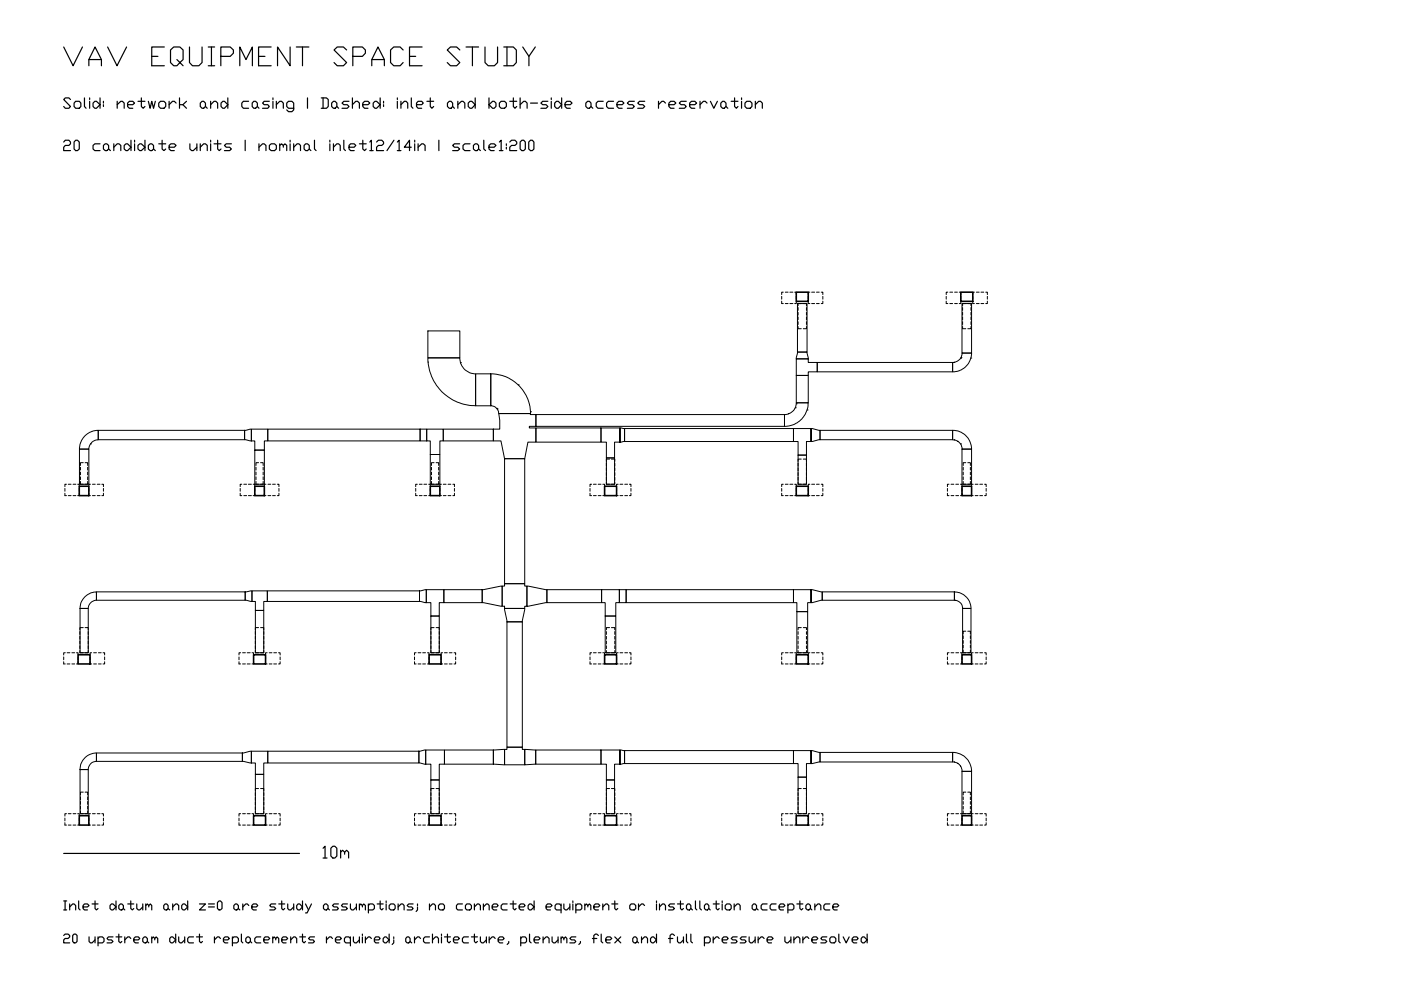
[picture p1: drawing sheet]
<svg xmlns="http://www.w3.org/2000/svg" width="297mm" height="210mm" viewBox="0 0 297 210" stroke-linecap="round" stroke-linejoin="round" font-family="sans-serif">
<defs><g id="words">
<text font-size="7.5" x="12.3" y="15.2">VAV EQUIPMENT SPACE STUDY</text>
<text font-size="5.7" x="67.4" y="183.1">10m</text>
</g></defs>
<!-- layer: BSA_CASING -->
<g fill="none" stroke="#000" stroke-width=".34">
<path d="M168.8 61.9h2.6v2h-2.6zM203.7 61.9h2.5v2h-2.5zM16.8 103.1h2v2h-2zM54 103.1h2v2h-2zM91.2 103.1h2.1v2h-2.1zM128.2 103.1h2.5v2h-2.5zM168.8 103.1h2.6v2h-2.6zM204 103.1h2v2h-2zM16.6 138.8h2.5v2h-2.5zM53.8 138.8h2.5v2h-2.5zM91 138.8h2.5v2h-2.5zM128.2 138.8h2.5v2h-2.5z"/>
<path d="M168.8 138.8h2.6v2h-2.6zM204 138.8h2v2h-2zM16.8 172.9h2v2h-2zM53.8 172.9h2.5v2h-2.5zM91 172.9h2.5v2h-2.5zM128.2 172.9h2.5v2h-2.5zM168.8 172.9h2.6v2h-2.6zM204 172.9h2v2h-2z"/>
</g>
<!-- layer: BSA_INLET -->
<g fill="none" stroke="#000" stroke-width=".21">
<path d="M169.2 65.2v.6M169.2 66.2v.6M169.2 67.2v.6M169.2 68.2v.6M169.2 69.2v.5h.7M169.9 64.4h-.7v.4M170.3 64.4h.7v.4M171 69.2v.5h-.7M171 65.2v.6M171 66.2v.6M171 67.2v.6M171 68.2v.6"/>
<path d="M204.1 69.2v.5h.7M204.1 65.2v.6M204.1 66.2v.6M204.1 67.2v.6M204.1 68.2v.6M204.8 64.4h-.7v.4M205.2 64.4h.7v.4M205.9 69.2v.5h-.7M205.9 65.2v.6M205.9 66.2v.6M205.9 67.2v.6M205.9 68.2v.6"/>
<path d="M17.1 99.1v.6M17.7 98.1h-.6v.6M18 98.1h.6v.6M18.6 99.1v.6M54.3 99.1v.6M54.8 98.1h-.5v.6M55.2 98.1h.6v.6M55.8 99.1v.6M91.5 99.1v.6M92 98.1h-.5v.6M92.5 98.1h.5v.6M93 99.1v.6"/>
<path d="M128.6 98.2v.6M128.6 99.2v.6M129.2 97.3h-.6v.5M129.6 97.3h.7v.5M130.3 98.2v.6M130.3 99.2v.6M169.2 98.2v.6M169.2 99.2v.6M169.9 97.3h-.7v.5M170.3 97.3h.7v.5M171 98.2v.6M171 99.2v.6"/>
<path d="M204.2 99.1v.6M204.8 98.1h-.6v.6M205.2 98.1h.5v.6M205.7 99.1v.6M17.1 100.1v.6M17.1 101.1v.6M17.1 102.1v.6h.6M18.6 102.1v.6h-.6M18.6 100.1v.6M18.6 101.1v.6M54.3 102.1v.6h.5M54.3 100.1v.6"/>
<path d="M54.3 101.1v.6M55.8 102.1v.6h-.6M55.8 100.1v.6M55.8 101.1v.6M91.5 102.1v.6h.5M91.5 100.1v.6M91.5 101.1v.6M93 102.1v.6h-.5M93 100.1v.6M93 101.1v.6M128.6 100.2v.6M128.6 101.2v.6"/>
<path d="M128.6 102.2v.5h.6M130.3 102.2v.5h-.7M130.3 100.2v.6M130.3 101.2v.6M169.2 100.2v.6M169.2 101.2v.6M169.2 102.2v.5h.7M171 102.2v.5h-.7M171 100.2v.6M171 101.2v.6M204.2 100.1v.6M204.2 101.1v.6"/>
<path d="M204.2 102.1v.6h.6M205.7 102.1v.6h-.5M205.7 100.1v.6M205.7 101.1v.6M16.9 133.9v.6M16.9 134.9v.6M16.9 135.9v.6M16.9 136.9v.6M16.9 137.9v.5h.8M17.7 133.1h-.8v.4M18 133.1h.7v.4M18.7 137.9v.5h-.7"/>
<path d="M18.7 133.9v.6M18.7 134.9v.6M18.7 135.9v.6M18.7 136.9v.6M54.1 133.9v.6M54.1 134.9v.6M54.1 135.9v.6M54.1 136.9v.6M54.1 137.9v.5h.7M54.8 133.1h-.7v.4M55.2 133.1h.7v.4M55.9 137.9v.5h-.7"/>
<path d="M55.9 133.9v.6M55.9 134.9v.6M55.9 135.9v.6M55.9 136.9v.6M91.4 133.9v.6M91.4 134.9v.6M91.4 135.9v.6M91.4 136.9v.6M91.4 137.9v.5h.6M92 133.1h-.6v.4M92.5 133.1h.6v.4M93.1 137.9v.5h-.6"/>
<path d="M93.1 133.9v.6M93.1 134.9v.6M93.1 135.9v.6M93.1 136.9v.6M128.6 133.9v.6M128.6 134.9v.6M128.6 135.9v.6M128.6 136.9v.6M128.6 137.9v.5h.6M129.2 133.1h-.6v.4M129.6 133.1h.7v.4M130.3 137.9v.5h-.7"/>
<path d="M130.3 133.9v.6M130.3 134.9v.6M130.3 135.9v.6M130.3 136.9v.6M169.2 133.9v.6M169.2 134.9v.6M169.2 135.9v.6M169.2 136.9v.6M169.2 137.9v.5h.7M169.9 133.1h-.7v.4M170.3 133.1h.7v.4M171 137.9v.5h-.7"/>
<path d="M171 133.9v.6M171 134.9v.6M171 135.9v.6M171 136.9v.6M204.2 134.8v.6M204.2 135.8v.6M204.2 136.8v.6M204.2 137.8v.6h.6M204.8 133.8h-.6v.6M205.2 133.8h.5v.6M205.7 137.8v.6h-.5M205.7 134.8v.6"/>
<path d="M205.7 135.8v.6M205.7 136.8v.6M17.1 169v.6M17.1 169.9v.6M17.1 171v.5M17.1 171.9v.6h.6M17.7 168h-.6v.5M18 168h.6v.5M18.6 171.9v.6h-.6M18.6 169v.6M18.6 169.9v.6M18.6 171v.5"/>
<path d="M54.1 172.1v.4h.7M54.1 168.1v.6M54.1 169.1v.6M54.1 170.1v.6M54.1 171.1v.6M54.8 167.2h-.7v.5M55.2 167.2h.7v.5M55.9 172.1v.4h-.7M55.9 168.1v.6M55.9 169.1v.6M55.9 170.1v.6M55.9 171.1v.6"/>
<path d="M91.4 172.1v.4h.6M91.4 168.1v.6M91.4 169.1v.6M91.4 170.1v.6M91.4 171.1v.6M92 167.2h-.6v.5M92.5 167.2h.6v.5M93.1 172.1v.4h-.6M93.1 168.1v.6M93.1 169.1v.6M93.1 170.1v.6M93.1 171.1v.6"/>
<path d="M128.6 172.1v.4h.6M128.6 168.1v.6M128.6 169.1v.6M128.6 170.1v.6M128.6 171.1v.6M129.2 167.2h-.6v.5M129.6 167.2h.7v.5M130.3 172.1v.4h-.7M130.3 168.1v.6M130.3 169.1v.6M130.3 170.1v.6M130.3 171.1v.6"/>
<path d="M169.2 172.1v.4h.7M169.2 168.1v.6M169.2 169.1v.6M169.2 170.1v.6M169.2 171.1v.6M169.9 167.2h-.7v.5M170.3 167.2h.7v.5M171 172.1v.4h-.7M171 168.1v.6M171 169.1v.6M171 170.1v.6M171 171.1v.6"/>
<path d="M204.2 171.9v.6h.6M204.2 169v.6M204.2 169.9v.6M204.2 171v.5M204.8 168h-.6v.5M205.2 168h.5v.5M205.7 171.9v.6h-.5M205.7 169v.6M205.7 169.9v.6M205.7 171v.5"/>
</g>
<!-- layer: BSA_ACCESS -->
<g fill="none" stroke="#000" stroke-width=".21">
<path d="M165.7 62.8v.6M165.7 63.9v.5h.4M166.1 61.9h-.4v.6M166.5 61.9h.6M166.5 64.4h.6M167.5 61.9h.6M167.5 64.4h.6M168.5 61.9h.3v.6M168.8 63.9v.5h-.3M168.8 62.8v.6M171.4 62.8v.6M171.4 63.9v.5h.3"/>
<path d="M171.7 61.9h-.3v.6M172.1 61.9h.6M172.1 64.4h.6M173.1 61.9h.6M173.1 64.4h.6M174.1 61.9h.4v.6M174.5 63.9v.5h-.4M174.5 62.8v.6M200.6 63.9v.5h.4M200.6 62.8v.6M201 61.9h-.4v.6M201.4 61.9h.6"/>
<path d="M201.4 64.4h.6M202.4 61.9h.6M202.4 64.4h.6M203.4 61.9h.3v.6M203.7 63.9v.5h-.3M203.7 62.8v.6M206.2 63.9v.5h.4M206.2 62.8v.6M206.6 61.9h-.4v.6M207 61.9h.6M207 64.4h.6M208 61.9h.6"/>
<path d="M208 64.4h.6M209 61.9h.3v.6M209.3 63.9v.5h-.3M209.3 62.8v.6M13.8 103.6v.6M13.8 104.6v.5h.3M14.1 102.7h-.3v.5M14.5 102.7h.6M14.5 105.1h.6M15.5 102.7h.6M15.5 105.1h.6M16.5 102.7h.3v.5"/>
<path d="M16.8 104.6v.5h-.3M16.8 103.6v.6M18.8 103.6v.6M18.8 104.6v.5h.4M19.2 102.7h-.4v.5M19.6 102.7h.6M19.6 105.1h.6M20.6 102.7h.6M20.6 105.1h.6M21.6 102.7h.3v.5M21.9 104.6v.5h-.3M21.9 103.6v.6"/>
<path d="M50.9 104.6v.5h.4M50.9 103.6v.6M51.3 102.7h-.4v.5M51.7 102.7h.6M51.7 105.1h.6M52.7 102.7h.6M52.7 105.1h.6M53.7 102.7h.3v.5M54 104.6v.5h-.3M54 103.6v.6M56 104.6v.5h.4M56 103.6v.6"/>
<path d="M56.4 102.7h-.4v.5M56.8 102.7h.6M56.8 105.1h.6M57.8 102.7h.6M57.8 105.1h.6M58.8 102.7h.3v.5M59.1 104.6v.5h-.3M59.1 103.6v.6M88.1 104.6v.5h.4M88.1 103.6v.6M88.5 102.7h-.4v.5M88.9 102.7h.6"/>
<path d="M88.9 105.1h.6M89.9 102.7h.6M89.9 105.1h.6M90.9 102.7h.3v.5M91.2 104.6v.5h-.3M91.2 103.6v.6M93.3 104.6v.5h.3M93.3 103.6v.6M93.6 102.7h-.3v.5M94 102.7h.6M94 105.1h.6M95 102.7h.6"/>
<path d="M95 105.1h.6M96 102.7h.4v.5M96.4 104.6v.5h-.4M96.4 103.6v.6M125.1 103.6v.6M125.1 104.6v.5h.3M125.4 102.7h-.3v.5M125.8 102.7h.6M125.8 105.1h.6M126.8 102.7h.6M126.8 105.1h.6M127.8 102.7h.4v.5"/>
<path d="M128.2 104.6v.5h-.4M128.2 103.6v.6M130.7 103.6v.6M130.7 104.6v.5h.4M131.1 102.7h-.4v.5M131.4 102.7h.6M131.4 105.1h.6M132.5 102.7h.6M132.5 105.1h.6M133.4 102.7h.4v.5M133.8 104.6v.5h-.4M133.8 103.6v.6"/>
<path d="M165.7 103.6v.6M165.7 104.6v.5h.4M166.1 102.7h-.4v.5M166.5 102.7h.6M166.5 105.1h.6M167.5 102.7h.6M167.5 105.1h.6M168.5 102.7h.3v.5M168.8 104.6v.5h-.3M168.8 103.6v.6M171.4 103.6v.6M171.4 104.6v.5h.3"/>
<path d="M171.7 102.7h-.3v.5M172.1 102.7h.6M172.1 105.1h.6M173.1 102.7h.6M173.1 105.1h.6M174.1 102.7h.4v.5M174.5 104.6v.5h-.4M174.5 103.6v.6M200.9 103.6v.6M200.9 104.6v.5h.3M201.2 102.7h-.3v.5M201.6 102.7h.6"/>
<path d="M201.6 105.1h.6M202.6 102.7h.6M202.6 105.1h.6M203.6 102.7h.4v.5M204 104.6v.5h-.4M204 103.6v.6M206 103.6v.6M206 104.6v.5h.3M206.3 102.7h-.3v.5M206.8 102.7h.5M206.8 105.1h.5M207.7 102.7h.6"/>
<path d="M207.7 105.1h.6M208.7 102.7h.4v.5M209.1 104.6v.5h-.4M209.1 103.6v.6M13.5 139.3v.6M13.8 138.4h-.3v.5M14.2 138.4h.6M15.2 138.4h.6M16.2 138.4h.4v.5M16.6 139.3v.6M19.1 139.3v.6M19.4 138.4h-.3v.5"/>
<path d="M19.9 138.4h.5M20.9 138.4h.6M21.8 138.4h.4v.5M22.2 139.3v.6M50.7 139.3v.6M51 138.4h-.3v.5M51.4 138.4h.6M52.4 138.4h.6M53.4 138.4h.4v.5M53.8 139.3v.6M56.3 139.3v.6M56.6 138.4h-.3v.5"/>
<path d="M57.1 138.4h.6M58 138.4h.6M59.1 138.4h.3v.5M59.4 139.3v.6M87.9 139.3v.6M88.2 138.4h-.3v.5M88.6 138.4h.6M89.6 138.4h.6M90.6 138.4h.4v.5M91 139.3v.6M93.5 139.3v.6M93.9 138.4h-.4v.5"/>
<path d="M94.2 138.4h.6M95.2 138.4h.6M96.3 138.4h.3v.5M96.6 139.3v.6M125.1 139.3v.6M125.4 138.4h-.3v.5M125.8 138.4h.6M126.8 138.4h.6M127.8 138.4h.4v.5M128.2 139.3v.6M130.7 139.3v.6M131.1 138.4h-.4v.5"/>
<path d="M131.4 138.4h.6M132.5 138.4h.6M133.4 138.4h.4v.5M133.8 139.3v.6M165.7 139.3v.6M166.1 138.4h-.4v.5M166.5 138.4h.6M167.5 138.4h.6M168.5 138.4h.3v.5M168.8 139.3v.6M171.4 139.3v.6M171.7 138.4h-.3v.5"/>
<path d="M172.1 138.4h.6M173.1 138.4h.6M174.1 138.4h.4v.5M174.5 139.3v.6M200.9 139.3v.6M201.2 138.4h-.3v.5M201.6 138.4h.6M202.6 138.4h.6M203.6 138.4h.4v.5M204 139.3v.6M206 139.3v.6M206.3 138.4h-.3v.5"/>
<path d="M206.8 138.4h.5M207.7 138.4h.6M208.7 138.4h.4v.5M209.1 139.3v.6M13.5 140.3v.5h.3M14.2 140.8h.6M15.2 140.8h.6M16.6 140.3v.5h-.4M19.1 140.3v.5h.3M19.9 140.8h.5M20.9 140.8h.6M22.2 140.3v.5h-.4"/>
<path d="M50.7 140.3v.5h.3M51.4 140.8h.6M52.4 140.8h.6M53.8 140.3v.5h-.4M56.3 140.3v.5h.3M57.1 140.8h.6M58 140.8h.6M59.4 140.3v.5h-.3M87.9 140.3v.5h.3M88.6 140.8h.6M89.6 140.8h.6M91 140.3v.5h-.4"/>
<path d="M93.5 140.3v.5h.4M94.2 140.8h.6M95.2 140.8h.6M96.6 140.3v.5h-.3M125.1 140.3v.5h.3M125.8 140.8h.6M126.8 140.8h.6M128.2 140.3v.5h-.4M130.7 140.3v.5h.4M131.4 140.8h.6M132.5 140.8h.6M133.8 140.3v.5h-.4"/>
<path d="M165.7 140.3v.5h.4M166.5 140.8h.6M167.5 140.8h.6M168.8 140.3v.5h-.3M171.4 140.3v.5h.3M172.1 140.8h.6M173.1 140.8h.6M174.5 140.3v.5h-.4M200.9 140.3v.5h.3M201.6 140.8h.6M202.6 140.8h.6M204 140.3v.5h-.4"/>
<path d="M206 140.3v.5h.3M206.8 140.8h.5M207.7 140.8h.6M209.1 140.3v.5h-.4M13.8 173.5v.5M13.8 174.4v.5h.3M14.1 172.5h-.3v.5M14.5 172.5h.6M14.5 174.9h.6M15.5 172.5h.6M15.5 174.9h.6M16.5 172.5h.3v.5"/>
<path d="M16.8 174.4v.5h-.3M16.8 173.5v.5M18.8 174.4v.5h.4M18.8 173.5v.5M19.2 172.5h-.4v.5M19.6 172.5h.6M19.6 174.9h.6M20.6 172.5h.6M20.6 174.9h.6M21.6 172.5h.3v.5M21.9 174.4v.5h-.3M21.9 173.5v.5"/>
<path d="M50.7 174.4v.5h.3M50.7 173.5v.5M51 172.5h-.3v.5M51.4 172.5h.6M51.4 174.9h.6M52.4 172.5h.6M52.4 174.9h.6M53.4 172.5h.4v.5M53.8 174.4v.5h-.4M53.8 173.5v.5M56.3 174.4v.5h.3M56.3 173.5v.5"/>
<path d="M56.6 172.5h-.3v.5M57.1 172.5h.6M57.1 174.9h.6M58 172.5h.6M58 174.9h.6M59.1 172.5h.3v.5M59.4 174.4v.5h-.3M59.4 173.5v.5M87.9 174.4v.5h.3M87.9 173.5v.5M88.2 172.5h-.3v.5M88.6 172.5h.6"/>
<path d="M88.6 174.9h.6M89.6 172.5h.6M89.6 174.9h.6M90.6 172.5h.4v.5M91 174.4v.5h-.4M91 173.5v.5M93.5 174.4v.5h.4M93.5 173.5v.5M93.9 172.5h-.4v.5M94.2 172.5h.6M94.2 174.9h.6M95.2 172.5h.6"/>
<path d="M95.2 174.9h.6M96.3 172.5h.3v.5M96.6 174.4v.5h-.3M96.6 173.5v.5M125.1 174.4v.5h.3M125.1 173.5v.5M125.4 172.5h-.3v.5M125.8 172.5h.6M125.8 174.9h.6M126.8 172.5h.6M126.8 174.9h.6M127.8 172.5h.4v.5"/>
<path d="M128.2 174.4v.5h-.4M128.2 173.5v.5M130.7 174.4v.5h.4M130.7 173.5v.5M131.1 172.5h-.4v.5M131.4 172.5h.6M131.4 174.9h.6M132.5 172.5h.6M132.5 174.9h.6M133.4 172.5h.4v.5M133.8 174.4v.5h-.4M133.8 173.5v.5"/>
<path d="M165.7 174.4v.5h.4M165.7 173.5v.5M166.1 172.5h-.4v.5M166.5 172.5h.6M166.5 174.9h.6M167.5 172.5h.6M167.5 174.9h.6M168.5 172.5h.3v.5M168.8 174.4v.5h-.3M168.8 173.5v.5M171.4 174.4v.5h.3M171.4 173.5v.5"/>
<path d="M171.7 172.5h-.3v.5M172.1 172.5h.6M172.1 174.9h.6M173.1 172.5h.6M173.1 174.9h.6M174.1 172.5h.4v.5M174.5 174.4v.5h-.4M174.5 173.5v.5M200.9 174.4v.5h.3M200.9 173.5v.5M201.2 172.5h-.3v.5M201.6 172.5h.6"/>
<path d="M201.6 174.9h.6M202.6 172.5h.6M202.6 174.9h.6M203.6 172.5h.4v.5M204 174.4v.5h-.4M204 173.5v.5M206 174.4v.5h.3M206 173.5v.5M206.3 172.5h-.3v.5M206.8 172.5h.5M206.8 174.9h.5M207.7 172.5h.6"/>
<path d="M207.7 174.9h.6M208.7 172.5h.4v.5M209.1 174.4v.5h-.4M209.1 173.5v.5"/>
</g>
<!-- layer: BSA_NETWORK -->
<g fill="none" stroke="#000" stroke-width=".21">
<path d="M90.7 75.9h6.8a3.3 3.3 0 0 0 3.3 3.4v6.7a10.1 10.1 0 0 1-10.1-10.1zM90.7 70.2h6.8v5.7h-6.8zM97.6 76.9h.1M100.8 79.3h3.3v6.7h-3.3zM104.1 79.3a8.4 8.4 0 0 1 8.4 8.4h-6.8a1.74 1.74 0 0 0-1.6-1.7zM168.8 76.1h2.6v.7h1.9v2h-1.9v.8h-2.6zM168.8 79.6h2.6v5.8h-2.6zM169.1 74.6h2l.3 1.5h-2.6zM169.1 64.4h2v10.2h-2zM173.3 76.8h28.7v2h-28.7zM202.2 76.8h.1M203.7 76h.1"/>
<path d="M203.8 75.8h.1M204 74.9h2a4 4 0 0 1-4 3.9v-2a2 2 0 0 0 2-1.9zM204 64.4h2v10.5h-2zM205.8 75.9h.1M16.8 95.2h2v7.5h-2zM17.9 92.5l1.1-.8 .8-.3 1-.2v2a2 2 0 0 0-2 2h-2l.3-1.3zM19.2 94.1h.1M20.8 91.2h31.1v2h-31.1zM51.9 91.2l1.4-.2v2.5l-1.4-.3zM53.3 91h3.5v2.5h-.8v1.9h-2v-1.9h-.7zM54 95.4h2v7.3h-2zM56.8 91h32.3v2.5h-32.3z"/>
<path d="M89.1 91h1.4v2.5h-1.4zM90.5 91h3.5v2.5h-.7v2.9h-2.1v-2.9h-.7zM91.2 96.4h2.1v6.3h-2.1zM94 91h10.6v2.5h-10.6zM105.3 86.6h.1M105.4 86.7h.1M105.7 87.7h6.8l-.1 .2h1.2v2.5h-1.4v.3h1.4v3h-1.7l-.6 3.6h-4.3l-.8-3.8h-1.6v-2.5h1.4v-1.9zM107 97.3h4.3v26.5h-4.3zM109.9 81.6h.1M112.5 87.3h.1M113.6 90.7h13.8v3h-13.8zM113.6 87.9h52.7v2.5h-52.7z"/>
<path d="M127.4 90.7h4v3l1-.1v-2.7l-1-.2v3h-1.1v3.4h-1.7v-3.4h-1.2zM128.6 97.1h1.7v5.6h-1.7zM132.4 90.9h35.8v2.7h-35.8zM166.3 87.9a2.51 2.51 0 0 0 2.5-2.5h2.6a5.1 5.1 0 0 1-5.1 5zM168.2 90.9h3.8v2.7l1.9-.4v-2l-1.9-.3v2.7h-1v2.9h-1.8v-2.9h-1zM168.6 86.5h.1M168.8 85.6h.1M169.2 96.5h1.8v6.2h-1.8zM171.1 86.9h.1M173.9 91.2h28.1v2h-28.1zM202 91.2a4 4 0 0 1 4 4h-2a2.09 2.09 0 0 0-2-2zM203.1 93.6h.1"/>
<path d="M203.7 94.1h.1M204 95.2h2v7.5h-2zM17 129h1.7v9.4h-1.7zM17.9 126.6l.4-.3a3.1 3.1 0 0 1 2.1-.8v1.8h-.3a1.81 1.81 0 0 0-1.4 1.7h-1.7a3.2 3.2 0 0 1 .9-2.4zM20.4 125.5h31.6v1.8h-31.6zM52 125.5l1.4-.2v2.2l-1.4-.2zM53.4 125.3h3.3v2.2h-.8v1.9h-1.8v-1.9h-.7zM54.1 129.4h1.8v9h-1.8zM56.7 125.3h32.2v2.2h-32.2zM88.9 125.3l1.5-.3v2.8l-1.5-.3zM90.4 125h3.7v2.8h-1v2.8h-1.7v-2.8h-1zM91.4 130.6h1.7v7.8h-1.7z"/>
<path d="M94.1 125h8.1v2.8h-8.1zM102.2 125l4.3-.7v4.2l-4.3-.7zM106.5 124.3h.5v-.5h4.3v.5h.4v4.2h-.4v.5h-4.3v-.5h-.5zM107 129h4.3l-.6 2.8h-3.2zM107.5 131.8h3.2v26.6h-3.2zM111.7 124.3l4.3 .7v2.8l-4.3 .7zM116 125h11.6v2.8h-11.6zM127.6 125h3.7v2.8h-.7v2.8h-2.3v-2.8h-.7zM128.3 130.6h2.3v7.8h-2.3zM131.3 125h1.5v2.8h-1.5zM132.8 125h35.4v2.8h-35.4zM168.2 125h3.8v2.8l2.3-.5v-1.8l-2.3-.5v2.8h-.8v1.9h-2.2v-1.9h-.8z"/>
<path d="M169 129.7h2.2v8.7h-2.2zM174.3 125.5h28.1v1.8h-28.1zM202.4 125.5a3.6 3.6 0 0 1 3.5 3.5h-1.8a1.72 1.72 0 0 0-1.7-1.7zM204.1 129h1.8v9.4h-1.8zM20.4 159.7h31v1.7h-31zM51.4 159.7l1.9-.4v2.5l-1.9-.4zM53.3 159.3h3.5v2.5h-.9v2.4h-1.8v-2.4h-.8zM56.8 159.3h32v2.5h-32zM88.8 159.3l1.5-.3v3l-1.5-.2zM90.3 159h3.9v3h-1.1v3.4h-1.7v-3.4h-1.1zM94.2 159h10.4v3h-10.4zM104.6 159l2.4-.1v3.3l-2.4-.2z"/>
<path d="M107 158.9h.5v-.5h3.2v.5h.6v3.3h-4.3zM111.3 158.9l2.3 .1v3l-2.3 .2zM113.6 159h13.8v3h-13.8zM127.4 159h4v3l1-.1v-2.8l-1-.1v3h-1.1v3.4h-1.7v-3.4h-1.2zM132.4 159.1h35.8v2.8h-35.8zM168.2 159.1h3.8v2.8l1.9-.3v-2.1l-1.9-.4v2.8h-1v2.9h-1.8v-2.9h-1zM173.9 159.5h28.1v2.1h-28.1zM202 159.5a4 4 0 0 1 4 4h-2a2.09 2.09 0 0 0-2-2zM17 163.2h1.7v9.3h-1.7zM18.1 160.6l1.1-.7 1.2-.2v1.7h-.1a1.75 1.75 0 0 0-1.6 1.8h-1.7a3.4 3.4 0 0 1 1.1-2.6zM54.1 164.2h1.8v8.3h-1.8zM91.4 165.4h1.7v7.1h-1.7z"/>
<path d="M128.6 165.4h1.7v7.1h-1.7zM169.2 164.8h1.8v7.7h-1.8zM203.1 161.9h.1M203.7 162.4h.1M204 163.5h2v9h-2z"/>
</g>
<!-- layer: 0 -->
<g fill="none" stroke="#000" stroke-width=".25">
<path d="M13.5 30.1l.3-.4h.8l.3 .4v.4l-.3 .3h-.8l-.3 .4v.7h1.4M14.9 21.1l-.3-.3h-.8l-.3 .3 1.4 1.5-.3 .4h-.8l-.3-.4M16 21.5h.8l.3 .4v.7l-.3 .4h-.8l-.3-.4v-.7zM16 29.7h.4l.4 .4v1.5l-.4 .3h-.4l-.3-.3v-1.5zM17.9 20.8v1.8l.3 .4M19 20.8v.3M19 21.5v1.5M20.1 21.5h.3l.8 .7-.8 .8h-.3l-.4-.4v-.7zM21.2 30.5h-1.1l-.4 .3v.8l.4 .3h1.1M21.2 20.8v2.2M21.9 30.8l.4-.3h.3l.4 .3v.8l-.4 .3h-.3l-.4-.3zM21.9 21.5v.4"/>
<path d="M21.9 22.2v.4M23 31.6l.4 .3M24.1 31.2l.7-.7h.4l.4 .3v1.1M24.1 30.5v1.4M24.8 22.2l.8-.7h.4l.3 .4v1.1M24.8 21.5v1.5M26.3 30.8l.4-.3h.4l.7 .7-.7 .7h-.4l-.4-.3zM27.1 22.2h1.1l.3-.3-.3-.4h-.8l-.3 .4v.7l.3 .4h.8M27.8 29.7v2.2M28.5 29.7v.4M28.5 30.5v1.4M29.3 30.8l.3-.3h.4l.7 .7-.7 .7h-.4l-.3-.3z"/>
<path d="M29.3 21.5h1.4M30 20.8v1.8l.4 .4 .3-.4M30.7 29.7v2.2M31.5 21.5l.3 1.5 .4-1.5 .4 1.5 .3-1.5M31.5 30.8l.3-.3h.4l.4 .3v.8l-.4 .3h-.4l-.3-.3zM32.6 31.6l.3 .3M33.7 30.5h1.4M34 21.5h.8l.3 .4v.7l-.3 .4h-.8l-.3-.4v-.7zM34.4 29.7v1.9l.4 .3 .3-.3M35.9 31.2h1.1l.3-.4-.3-.3h-.8l-.3 .3v.8l.3 .3h.8M35.9 21.5v1.5M37.3 21.9l-.3-.4h-.4l-.7 .7"/>
<path d="M38.1 20.8v2.2M38.8 22.2l.7 .8M39.5 21.5l-.7 .7h-.7M40.3 30.5v1.1l.3 .3h.4l.7-.7M41.7 30.5v1.4M42.5 31.2l.7-.7h.4l.3 .3v1.1M42.5 30.5v1.4M42.8 21.5h.4l.4 .4v.7l-.4 .4h-.4l-.3-.4v-.7zM43.6 22.6l.3 .4M44.7 22.2l.7-.7h.4l.3 .4v1.1M44.7 21.5v1.5M44.7 29.7v.4"/>
<path d="M44.7 30.5v1.4M45.4 30.5h1.5M46.1 29.7v1.9l.4 .3 .4-.3M47.2 21.5h.4l.7 .7-.7 .8h-.4l-.3-.4v-.7zM48.3 20.8v2.2M49.1 30.5h-1.1l-.4 .3 .4 .4h.7l.4 .4-.4 .3h-1.1M52 29.7v2.2M52.7 21.5h-1.1l-.3 .4v.7l.3 .4h1.1M53.8 21.5h.4l.4 .4v.7l-.4 .4h-.4l-.3-.4v-.7zM54.6 22.6l.3 .4M54.9 31.2l.8-.7h.3l.4 .3v1.1M54.9 30.5v1.4"/>
<path d="M57.1 21.5h-1.1l-.3 .4 .3 .3h.8l.3 .4-.3 .4h-1.1M57.1 30.8l.4-.3h.7l.4 .3v.8l-.4 .3h-.7l-.4-.3zM57.9 20.8v.3M57.9 21.5v1.5M58.6 22.2l.7-.7h.4l.4 .4v1.1M58.6 21.5v1.5M59.3 30.8l.4-.3 .4 .3v.4M59.3 30.5v1.4M60.1 30.8l.3-.3 .4 .3v1.1M61.5 29.7v.4M61.5 30.5v1.4M62.3 23h-1.1l-.4-.4v-.7l.4-.4h.7l.4 .4v1.4l-.4 .4h-.7l-.4-.4"/>
<path d="M62.3 31.2l.7-.7h.4l.3 .3v1.1M62.3 30.5v1.4M64.5 30.8l.3-.3h.4l.4 .3v.8l-.4 .3h-.4l-.3-.3zM65.2 20.8v2.2M65.6 31.6l.3 .3M66.7 29.7v1.9l.3 .3M68.1 20.8h1.1l.4 .3v1.5l-.4 .4h-1.1M68.5 20.8v2.2M69.9 29.7v.4M69.9 30.5v1.4M70.7 21.5h.3l.4 .4v.7l-.4 .4h-.3l-.4-.4v-.7zM70.7 31.2l.7-.7h.4l.3 .3v1.1"/>
<path d="M70.7 30.5v1.4M71.4 22.6l.4 .4M72.9 29.7v1.9l.3 .3M74 21.5h-1.1l-.4 .4 .4 .3h.7l.4 .4-.4 .4h-1.1M74 31.2h1.1l.3-.4-.3-.3h-.8l-.3 .3v.8l.3 .3h.8M74.7 22.2l.7-.7h.4l.4 .4v1.1M74.7 20.8v2.2M76.2 30.5h1.4M76.9 22.2h1.1l.4-.3-.4-.4h-.7l-.4 .4v.7l.4 .4h.7M76.9 29.7v1.9l.4 .3 .3-.3M78.4 30.1l.3-.4v2.2M78.4 31.9h.7"/>
<path d="M79.5 21.5h.3l.8 .7-.8 .8h-.3l-.4-.4v-.7zM79.8 30.1l.4-.4h.7l.4 .4v.4l-.4 .3h-.7l-.4 .4v.7h1.5M80.6 20.8v2.2M81.3 21.5v.4M81.3 22.2v.4M83.5 29.7l-1.5 2.2M84.2 30.1l.4-.4v2.2M84.2 20.8v.3M84.2 21.5v1.5M84.2 31.9h.8M85 22.2l.7-.7h.4l.3 .4v1.1M85 21.5v1.5"/>
<path d="M87.2 20.8v1.8l.3 .4M87.2 31.2h-1.5l1.1-1.5v2.2M87.9 29.7v.4M87.9 30.5v1.4M88.3 22.2h1.1l.3-.3-.3-.4h-.8l-.3 .4v.7l.3 .4h.8M88.6 31.2l.8-.7h.3l.4 .3v1.1M88.6 30.5v1.4M90.5 21.5h1.4M91.2 20.8v1.8l.4 .4 .3-.4M93 29.7v2.2M95.2 21.5h.4l.4 .4v.7l-.4 .4h-.4l-.3-.4v-.7zM96 22.6l.4 .4"/>
<path d="M97.1 22.2l.7-.7h.4l.4 .4v1.1M97.1 21.5v1.5M97.5 30.5h-1.1l-.4 .3 .4 .4h.7l.4 .4-.4 .3h-1.1M99.7 21.5h.3l.8 .7-.8 .8h-.3l-.4-.4v-.7zM99.7 30.5h-1.1l-.4 .3v.8l.4 .3h1.1M100.4 30.8l.4-.3h.3l.4 .3v.8l-.4 .3h-.3l-.4-.3zM100.8 20.8v2.2M101.5 31.6l.4 .3M102.6 29.7v1.9l.4 .3M103.7 22.2l.7-.7h.4l.4 .4v.7l-.4 .4h-.4zM103.7 31.2h1.1l.4-.4-.4-.3h-.7l-.4 .3v.8l.4 .3h.7M103.7 20.8v2.2"/>
<path d="M105.9 30.1l.4-.4v2.2M105.9 31.9h.7M106.3 21.5h.7l.4 .4v.7l-.4 .4h-.7l-.4-.4v-.7zM107.4 30.5v.3M107.4 31.2v.4M108.1 30.1l.4-.4h.7l.4 .4v.4l-.4 .3h-.7l-.4 .4v.7h1.5M108.1 21.5h1.5M108.8 20.8v1.8l.4 .4 .4-.4M110.3 22.2l.7-.7h.4l.4 .4v1.1M110.3 30.1l.4-.4h.3l.4 .4v1.5l-.4 .3h-.3l-.4-.3zM110.3 20.8v2.2M112.1 30.1l.4-.4h.4l.3 .4v1.5l-.3 .3h-.4l-.4-.3z"/>
<path d="M112.5 21.9h1.5M116.2 21.5h-1.1l-.4 .4 .4 .3h.7l.4 .4-.4 .4h-1.1M116.9 20.8v.3M116.9 21.5v1.5M117.6 21.9l.4-.4h.4l.7 .7-.7 .8h-.4l-.4-.4zM119.1 20.8v2.2M119.8 22.2h1.1l.4-.3-.4-.4h-.7l-.4 .4v.7l.4 .4h.7M124.2 21.9l.4-.4h.4l.3 .4v.7l-.3 .4h-.4l-.4-.4zM125.3 22.6l.4 .4M127.9 21.5h-1.1l-.4 .4v.7l.4 .4h1.1M130.1 21.5h-1.1l-.4 .4v.7l.4 .4h1.1M130.8 22.2h1.1l.4-.3-.4-.4h-.7l-.4 .4v.7l.4 .4h.7"/>
<path d="M134.5 21.5h-1.1l-.4 .4 .4 .3h.7l.4 .4-.4 .4h-1.1M136.7 21.5h-1.1l-.4 .4 .4 .3h.7l.4 .4-.4 .4h-1.1M139.6 21.5v1.5M141.1 21.9l-.4-.4h-.4l-.7 .7M141.8 22.2h1.1l.4-.3-.4-.4h-.7l-.4 .4v.7l.4 .4h.7M145.5 21.5h-1.1l-.4 .4 .4 .3h.7l.4 .4-.4 .4h-1.1M146.2 22.2h1.1l.4-.3-.4-.4h-.7l-.4 .4v.7l.4 .4h.7M148.4 21.5v1.5M149.9 21.9l-.4-.4h-.4l-.7 .7M150.6 21.5l.7 1.5 .8-1.5M152.8 21.9l.4-.4h.3l.4 .4v.7l-.4 .4h-.3l-.4-.4zM153.9 22.6l.4 .4"/>
<path d="M155 21.5h1.5M155.7 20.8v1.8l.4 .4 .4-.4M157.2 20.8v.3M157.2 21.5v1.5M158.3 21.5h.7l.4 .4v.7l-.4 .4h-.7l-.4-.4v-.7zM160.1 22.2l.8-.7h.3l.4 .4v1.1M160.1 21.5v1.5M13.5 198.3l.3-.3h.6l.4 .3v.3l-.4 .4h-.6l-.3 .3v.6h1.3M13.5 191h.6M13.5 192.9h.6M13.8 191v1.9M14.8 192.3l.6-.6h.3l.3 .3v.9"/>
<path d="M14.8 191.7v1.2M15.4 198.3l.3-.3h.3l.3 .3v1.3l-.3 .3h-.3l-.3-.3zM16.7 191v1.6l.3 .3M17.6 192.3h.9l.4-.3-.4-.3h-.6l-.3 .3v.6l.3 .3h.6M18.9 198.6v1l.3 .3h.3l.7-.6M19.5 191.7h1.3M20.2 191v1.6l.2 .3 .4-.3M20.2 198.6v1.3M20.8 199l.3-.4h.6l.4 .4v.6l-.4 .3h-.9M20.8 198.6v1.9M23.6 191.7h.4l.6 .6-.6 .6h-.4l-.3-.3v-.6zM24 198.6h-1l-.3 .4 .3 .3h.6l.4 .3-.4 .3h-.9"/>
<path d="M24.6 191v1.9M24.6 198.6h1.2M25.2 192l.3-.3h.3l.4 .3v.6l-.4 .3h-.3l-.3-.3zM25.2 198v1.6l.3 .3 .3-.3M26.2 192.6l.3 .3M26.5 198.6v1.3M27.1 191.7h1.3M27.7 191v1.6l.4 .3 .3-.3M27.7 199l-.3-.4h-.3l-.6 .7M28.4 199.3h.9l.3-.3-.3-.4h-.6l-.3 .4v.6l.3 .3h.6M29 191.7v.9l.3 .3h.3l.7-.6M30.3 199l.3-.4h.3l.3 .4v.6l-.3 .3h-.3l-.3-.3z"/>
<path d="M30.3 191.7v1.2M30.9 192l.3-.3 .3 .3v.3M30.9 191.7v1.2M31.2 199.6l.3 .3M31.5 192l.4-.3 .3 .3v.9M32.2 199l.3-.4 .3 .4v.3M32.2 198.6v1.3M32.8 199l.3-.4 .3 .4v.9M35 191.7h.3l.3 .3v.6l-.3 .3h-.3l-.3-.3v-.6zM35.6 192.6l.4 .3M36.3 198.6h.3l.7 .7-.7 .6h-.3l-.3-.3v-.6zM36.6 192.3l.7-.6h.2l.4 .3v.9"/>
<path d="M36.6 191.7v1.2M37.3 198v1.9M37.9 198.6v1l.3 .3h.3l.7-.6M38.8 191.7h.4l.6 .6-.6 .6h-.4l-.3-.3v-.6zM39.2 198.6v1.3M39.8 191v1.9M41 198.6h-.9l-.3 .4v.6l.3 .3h.9M41.7 198.6h1.2M42.3 191.7h1.3l-1.3 1.2h1.3M42.3 198v1.6l.3 .3 .3-.3M44.2 191.7h1.3M44.2 192.3h1.3"/>
<path d="M45.5 198.6v1.3M46.1 191.4l.3-.4h.3l.4 .4v1.2l-.4 .3h-.3l-.3-.3zM46.7 199l-.3-.4h-.3l-.6 .7M47.4 199.3h.9l.3-.3-.3-.4h-.6l-.3 .4v.6l.3 .3h.6M49.3 199l.3-.4h.6l.3 .4v.6l-.3 .3h-.9M49.3 198.6v1.9M49.6 192l.3-.3h.3l.3 .3v.6l-.3 .3h-.3l-.3-.3zM50.5 192.6l.3 .3M51.2 198v1.6l.3 .3M51.5 191.7v1.2M52.1 199l.4-.4h.2l.4 .4v.6l-.4 .3h-.2l-.4-.3zM52.7 192l-.2-.3h-.4l-.6 .6"/>
<path d="M53.1 199.6l.3 .3M53.4 192.3h1l.3-.3-.3-.3h-.7l-.3 .3v.6l.3 .3h.7M55.3 198.6h-.9l-.4 .4v.6l.4 .3h.9M55.9 199.3h1l.3-.3-.3-.4h-.7l-.3 .4v.6l.3 .3h.7M57.8 199l.3-.4 .4 .4v.3M57.8 198.6v1.3M58.5 191.7h-1l-.3 .3 .3 .3h.6l.4 .3-.4 .3h-.9M58.5 199l.3-.4 .3 .4v.9M59.1 191.7h1.3M59.7 191v1.6l.3 .3 .4-.3M59.7 199.3h1l.3-.3-.3-.4h-.7l-.3 .4v.6l.3 .3h.7M61 191.7v.9l.3 .3h.3l.7-.6"/>
<path d="M61.6 199.3l.7-.7h.3l.3 .4v.9M61.6 198.6v1.3M62.3 191.7v1.2M63.2 191.7h.3l.6 .6-.6 .6h-.3l-.3-.3v-.6zM63.5 198.6h1.3M64.1 198v1.6l.4 .3 .3-.3M64.1 191v1.9M64.8 191.7l.6 1.2M66 191.7l-.9 1.9h-.3M66.7 198.6h-1l-.3 .4 .3 .3h.7l.3 .3-.3 .3h-1M68.6 192l.3-.3h.3l.4 .3v.6l-.4 .3h-.3l-.3-.3zM69.2 198.6v1.3"/>
<path d="M69.6 192.6l.2 .3M70.5 199l-.3-.4h-.4l-.6 .7M71.1 199.3h1l.3-.3-.3-.4h-.6l-.4 .4v.6l.4 .3h.6M71.8 191.7h-1l-.3 .3 .3 .3h.7l.3 .3-.3 .3h-1M73.7 191.7h-1l-.3 .3 .3 .3h.6l.4 .3-.4 .3h-.9M74.3 191.7v.9l.3 .3h.3l.7-.6M74.3 199l-.3-.4h-.7l-.3 .4v.6l.3 .3h1M74.3 198.6v1.9M74.9 198.6v1l.3 .3h.4l.6-.6M75.6 191.7v1.2M76.2 192l.3-.3 .3 .3v.3M76.2 191.7v1.2"/>
<path d="M76.2 198.6v1.3M76.8 192l.3-.3 .4 .3v.9M76.8 198v.3M76.8 198.6v1.3M77.5 198.6v1.3M78.1 192l.3-.3h.6l.4 .3v.6l-.4 .3h-.9M78.1 191.7v1.9M78.7 199l-.3-.4h-.3l-.6 .7M79.4 199.3h.9l.3-.3-.3-.4h-.6l-.3 .4v.6l.3 .3h.6M80 191.7h1.2M80.6 191v1.6l.3 .3 .3-.3M81.2 199l.4-.4h.3l.6 .7-.6 .6h-.3l-.4-.3z"/>
<path d="M81.9 191v.4M81.9 191.7v1.2M82.5 192l.3-.3h.7l.3 .3v.6l-.3 .3h-.7l-.3-.3zM82.5 198v1.9M83.5 199.3v.6l-.4 .4M83.5 198.6v.4M84.4 192.3l.6-.6h.4l.3 .3v.9M84.4 191.7v1.2M86.3 198.6h.4l.3 .4v.6l-.3 .3h-.4l-.3-.3v-.6zM87 199.6l.3 .3M87.6 191.7h-.9l-.4 .3 .4 .3h.6l.3 .3-.3 .3h-1M87.9 198.6v1.3"/>
<path d="M88.5 192.3v.6l-.3 .4M88.5 191.7v.3M89.2 199l-.3-.4h-.4l-.6 .7M91.1 192.3l.6-.6h.3l.3 .3v.9M91.1 198.6h-1l-.3 .4v.6l.3 .3h1M91.1 191.7v1.2M91.7 199.3l.6-.7h.4l.3 .4v.9M91.7 198v1.9M93 192l.3-.3h.6l.3 .3v.6l-.3 .3h-.6l-.3-.3zM93.6 198v.3M93.6 198.6v1.3M94.2 198.6h1.3"/>
<path d="M94.9 198v1.6l.3 .3 .3-.3M96.1 199.3h1l.3-.3-.3-.4h-.7l-.3 .4v.6l.3 .3h.7M98 191.7h-.9l-.3 .3v.6l.3 .3h.9M99 191.7h.6l.3 .3v.6l-.3 .3h-.6l-.3-.3v-.6zM99.3 198.6h-1l-.3 .4v.6l.3 .3h1M99.9 198.6h1.3M100.6 192.3l.6-.6h.3l.4 .3v.9M100.6 198v1.6l.3 .3 .3-.3M100.6 191.7v1.2M101.9 198.6v1l.3 .3h.3l.6-.6M102.5 192.3l.6-.6h.3l.3 .3v.9M102.5 191.7v1.2"/>
<path d="M103.1 198.6v1.3M103.7 198.6v1.3M104.4 192.3h.9l.3-.3-.3-.3h-.6l-.3 .3v.6l.3 .3h.6M105 199l-.3-.4h-.3l-.7 .7M105.6 199.3h1l.3-.3-.3-.4h-.6l-.4 .4v.6l.4 .3h.6M107.5 191.7h-.9l-.3 .3v.6l.3 .3h.9M107.9 199.6v.3l-.4 .4M108.2 191.7h1.2M108.8 191v1.6l.3 .3 .3-.3M110.1 192.3h.9l.3-.3-.3-.3h-.6l-.3 .3v.6l.3 .3h.6M110.4 199l.3-.4h.6l.3 .4v.6l-.3 .3h-.9M110.4 198.6v1.9"/>
<path d="M112.3 191.7h.3l.6 .6-.6 .6h-.3l-.3-.3v-.6zM112.3 198v1.6l.3 .3M113.2 199.3h1l.3-.3-.3-.4h-.7l-.3 .4v.6l.3 .3h.7M113.2 191v1.9M115.1 199.3l.7-.7h.3l.3 .4v.9M115.1 198.6v1.3M115.8 192.3h.9l.4-.3-.4-.3h-.6l-.3 .3v.6l.3 .3h.6M117.1 198.6v1l.2 .3h.4l.6-.6M118.3 198.6v1.3M119 192l-.4-.3h-.6l-.3 .3v.6l.3 .3h1M119 199l.3-.4 .2 .4v.3M119 191.7v1.9"/>
<path d="M119 198.6v1.3M119.5 191.7v.9l.4 .3h.3l.6-.6M119.5 199l.4-.4 .3 .4v.9M120.8 191.7v1.2M121.5 191v.4M121.5 191.7v1.2M122.1 192l.3-.3h.7l.3 .3v.6l-.3 .3h-1M122.1 198.6h-.9l-.4 .4 .4 .3h.6l.3 .3-.3 .3h-1M122.1 191.7v1.9M123.1 199.6v.3l-.4 .4M124 192l.3-.3 .3 .3v.3M124 191.7v1.2"/>
<path d="M124.6 192l.4-.3 .3 .3v.9M125.6 199h.9M125.9 192.3h1l.3-.3-.3-.3h-.7l-.3 .3v.6l.3 .3h.7M126.9 198.3l-.4-.3h-.3l-.3 .3v1.6M127.5 198v1.6l.3 .3M127.8 192.3l.6-.6h.3l.4 .3v.9M127.8 191.7v1.2M128.4 199.3h1l.3-.3-.3-.4h-.7l-.3 .4v.6l.3 .3h.7M129.7 191.7h1.3M130.3 191v1.6l.3 .3 .4-.3M130.3 198.6l1.3 1.3M131.6 198.6l-1.3 1.3"/>
<path d="M133.8 191.7h.7l.3 .3v.6l-.3 .3h-.7l-.3-.3v-.6zM134.5 198.6h.3l.3 .4v.6l-.3 .3h-.3l-.3-.3v-.6zM135.1 199.6l.3 .3M135.4 191.7v1.2M136 199.3l.7-.7h.3l.3 .4v.9M136 198.6v1.3M136.7 192l-.3-.3h-.4l-.6 .6M137.9 199l.4-.4h.3l.6 .7-.6 .6h-.3l-.4-.3zM139.2 191v.4M139.2 191.7v1.2M139.2 198v1.9M139.8 192.3l.7-.6h.3l.3 .3v.9"/>
<path d="M139.8 191.7v1.2M141.7 199h1M143 191.7h-.9l-.4 .3 .4 .3h.6l.3 .3-.3 .3h-1M143 198.3l-.3-.3h-.3l-.3 .3v1.6M143.6 198.6v1l.3 .3h.4l.6-.6M143.6 191.7h1.3M144.3 191v1.6l.3 .3 .3-.3M144.9 198.6v1.3M145.5 198v1.6l.3 .3M145.8 191.7h.4l.3 .3v.6l-.3 .3h-.4l-.3-.3v-.6zM146.5 198v1.6l.3 .3M146.5 192.6l.3 .3"/>
<path d="M147.4 191v1.6l.3 .3M148.4 191v1.6l.3 .3M149.4 199l.2-.4h.7l.3 .4v.6l-.3 .3h-.9M149.4 198.6v1.9M149.6 191.7h.4l.3 .3v.6l-.3 .3h-.4l-.2-.3v-.6zM150.3 192.6l.3 .3M151.2 191.7h1.3M151.2 198.6v1.3M151.8 191v1.6l.4 .3 .3-.3M152.5 199l-.3-.4h-.4l-.6 .7M153.1 199.3h1l.3-.3-.3-.4h-.6l-.4 .4v.6l.4 .3h.6M153.1 191v.4"/>
<path d="M153.1 191.7v1.2M153.8 192l.3-.3h.6l.3 .3v.6l-.3 .3h-.6l-.3-.3zM155.7 192.3l.6-.6h.3l.3 .3v.9M155.7 191.7v1.2M156.3 198.6h-.9l-.4 .4 .4 .3h.6l.3 .3-.3 .3h-1M158.2 198.6h-.9l-.4 .4 .4 .3h.6l.3 .3-.3 .3h-1M158.8 198.6v1l.3 .3h.4l.6-.6M159.8 191.7h.3l.3 .3v.6l-.3 .3h-.3l-.3-.3v-.6zM160.1 198.6v1.3M160.4 192.6l.3 .3M160.7 198.6v1.3M162 199l-.3-.4h-.3l-.7 .7"/>
<path d="M162.6 191.7h-.9l-.3 .3v.6l.3 .3h.9M162.6 199.3h1l.3-.3-.3-.4h-.7l-.3 .4v.6l.3 .3h.7M164.5 191.7h-.9l-.3 .3v.6l.3 .3h.9M165.2 192.3h.9l.3-.3-.3-.3h-.6l-.3 .3v.6l.3 .3h.6M166.4 198.6v1l.4 .3h.2l.7-.6M167 192l.4-.3h.6l.3 .3v.6l-.3 .3h-1M167 191.7v1.9M167.7 198.6v1.3M168.3 199.3l.7-.7h.3l.3 .4v.9M168.3 198.6v1.3M169 191.7h1.2M169.6 191v1.6l.3 .3 .3-.3"/>
<path d="M170.2 198.6v1.3M170.9 192l.3-.3h.3l.3 .3v.6l-.3 .3h-.3l-.3-.3zM171.5 199l-.3-.4h-.3l-.7 .7M171.8 192.6l.3 .3M172.1 199.3h1l.3-.3-.3-.4h-.6l-.4 .4v.6l.4 .3h.6M172.8 192.3l.6-.6h.3l.3 .3v.9M172.8 191.7v1.2M175.3 198.6h-1l-.3 .4 .3 .3h.7l.3 .3-.3 .3h-1M175.9 191.7h-.9l-.3 .3v.6l.3 .3h.9M176.2 198.6h.7l.3 .4v.6l-.3 .3h-.7l-.3-.3v-.6zM176.6 192.3h.9l.3-.3-.3-.3h-.6l-.3 .3v.6l.3 .3h.6M177.8 198v1.6l.3 .3"/>
<path d="M178.8 198.6l.6 1.3 .6-1.3M180.7 199.3h1l.2-.3-.2-.4h-.7l-.3 .4v.6l.3 .3h.7M182.9 198.6h.3l.7 .7-.7 .6h-.3l-.3-.3v-.6zM183.9 198v1.9"/>
</g>
<!-- layer: BSA_SECTION_REFERENCE -->
<path d="M13.5 180.9h50" fill="none" stroke="#000" stroke-width=".25"/>
<use href="#words"/>
</svg>
